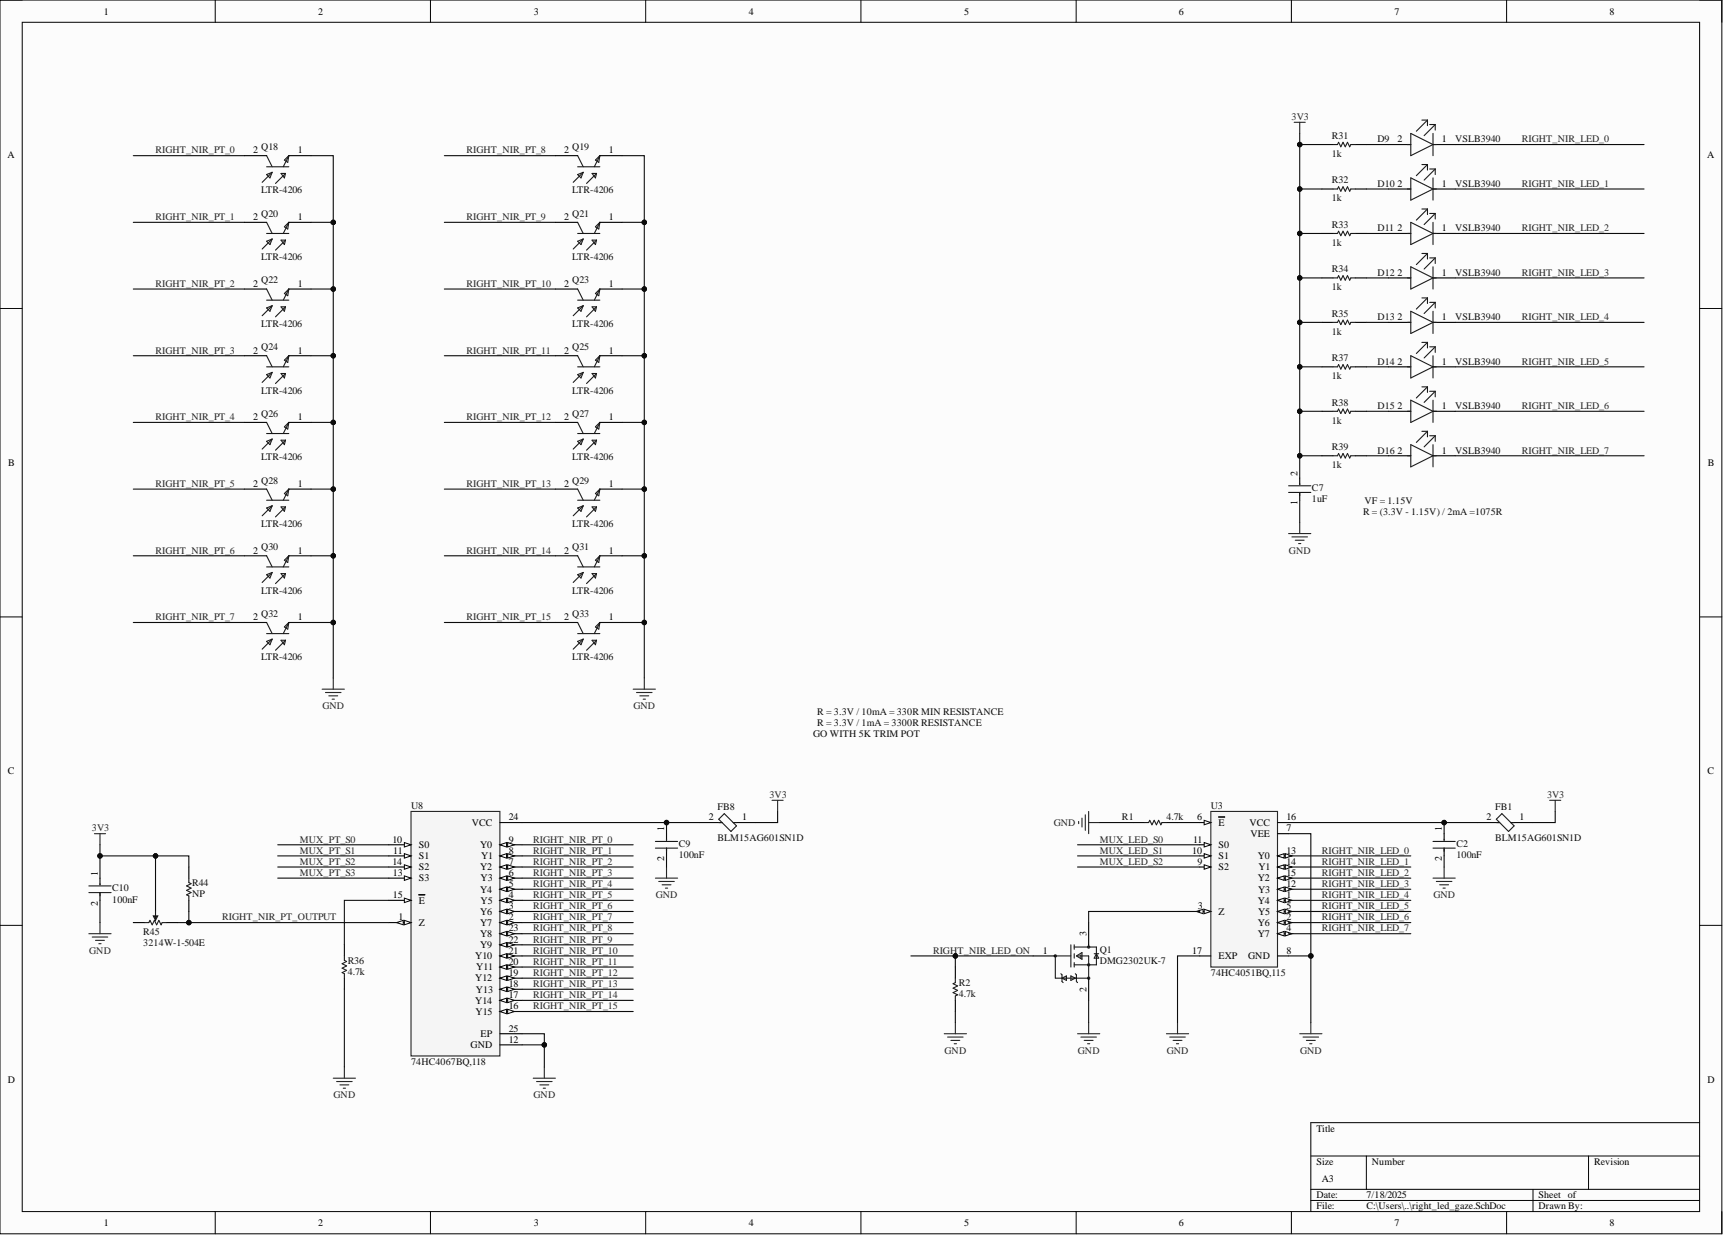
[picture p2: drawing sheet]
<svg xmlns="http://www.w3.org/2000/svg" width="393mm" height="282mm" viewBox="0 0 393 282" stroke-linecap="round" stroke-linejoin="round" font-family="sans-serif">
<defs><g id="words">
<g font-size="2.3">
<text x="23.7" y="3.3">1</text>
<text x="72.6" y="3.3">2</text>
<text x="121.9" y="3.3">3</text>
<text x="170.9" y="3.3">4</text>
<text x="220.1" y="3.3">5</text>
<text x="269.2" y="3.3">6</text>
<text x="318.4" y="3.3">7</text>
<text x="367.5" y="3.3">8</text>
<text x="1.7" y="36">A</text>
<text x="57.8" y="35">2</text>
<text x="68" y="35">1</text>
<text x="128.8" y="35">2</text>
<text x="139" y="35">1</text>
<text x="319" y="32.5">2</text>
<text x="329.2" y="32.5">1</text>
<text x="389.7" y="36">A</text>
<text x="319" y="42.6">2</text>
<text x="329.2" y="42.6">1</text>
<text x="57.8" y="50.2">2</text>
<text x="68" y="50.2">1</text>
<text x="128.8" y="50.2">2</text>
<text x="139" y="50.2">1</text>
<text x="319" y="52.8">2</text>
<text x="329.2" y="52.8">1</text>
<text x="57.8" y="65.5">2</text>
<text x="68" y="65.5">1</text>
<text x="128.8" y="65.5">2</text>
<text x="139" y="65.5">1</text>
<text x="319" y="62.9">2</text>
<text x="329.2" y="62.9">1</text>
<text x="319" y="73.1">2</text>
<text x="329.2" y="73.1">1</text>
<text x="57.8" y="80.7">2</text>
<text x="68" y="80.7">1</text>
<text x="128.8" y="80.7">2</text>
<text x="139" y="80.7">1</text>
<text x="319" y="83.2">2</text>
<text x="329.2" y="83.2">1</text>
<text x="57.8" y="95.9">2</text>
<text x="68" y="95.9">1</text>
<text x="128.8" y="95.9">2</text>
<text x="139" y="95.9">1</text>
<text x="319" y="93.4">2</text>
<text x="329.2" y="93.4">1</text>
<text x="1.9" y="106.4">B</text>
<text x="319" y="103.5">2</text>
<text x="329.2" y="103.5">1</text>
<text x="389.9" y="106.4">B</text>
<text x="57.8" y="111.1">2</text>
<text x="68" y="111.1">1</text>
<text x="128.8" y="111.1">2</text>
<text x="139" y="111.1">1</text>
<text x="296.2" y="108.6" transform="rotate(-90 296.2 108.6)">2</text>
<text x="296.2" y="115.3" transform="rotate(-90 296.2 115.3)">1</text>
<text x="57.8" y="126.3">2</text>
<text x="68" y="126.3">1</text>
<text x="128.8" y="126.3">2</text>
<text x="139" y="126.3">1</text>
<text x="57.8" y="141.6">2</text>
<text x="68" y="141.6">1</text>
<text x="128.8" y="141.6">2</text>
<text x="139" y="141.6">1</text>
<text x="1.8" y="176.7">C</text>
<text x="389.8" y="176.7">C</text>
<text x="107.7" y="188.5">VCC</text>
<text x="116.1" y="187.2">24</text>
<text x="151.7" y="189.8" transform="rotate(-90 151.7 189.8)">1</text>
<text x="161.8" y="187.2">2</text>
<text x="169.4" y="187.2">1</text>
<text x="273.3" y="187.2">6</text>
<text x="278.2" y="188.5">E</text>
<text x="285.2" y="188.5">VCC</text>
<text x="285.5" y="191">VEE</text>
<text x="293.7" y="187.2">16</text>
<text x="293.7" y="189.8">7</text>
<text x="329.2" y="189.8" transform="rotate(-90 329.2 189.8)">1</text>
<text x="339.3" y="187.2">2</text>
<text x="346.9" y="187.2">1</text>
<text x="89.6" y="192.3">10</text>
<text x="89.6" y="197.4">14</text>
<text x="89.8" y="194.8">11</text>
<text x="95.6" y="193.6">S0</text>
<text x="95.6" y="196.1">S1</text>
<text x="109.6" y="193.6">Y0</text>
<text x="109.8" y="196.1">Y1</text>
<text x="116.1" y="192.3">9</text>
<text x="116.1" y="194.8">8</text>
<text x="116.1" y="197.4">7</text>
<text x="151.7" y="196.6" transform="rotate(-90 151.7 196.6)">2</text>
<text x="272.2" y="194.8">10</text>
<text x="272.4" y="192.3">11</text>
<text x="273.4" y="197.4">9</text>
<text x="278.2" y="193.6">S0</text>
<text x="278.2" y="196.1">S1</text>
<text x="287.2" y="196.1">Y0</text>
<text x="293.7" y="194.8">13</text>
<text x="293.7" y="197.4">14</text>
<text x="329.2" y="196.6" transform="rotate(-90 329.2 196.6)">2</text>
<text x="22.3" y="199.9" transform="rotate(-90 22.3 199.9)">1</text>
<text x="89.7" y="199.9">13</text>
<text x="95.6" y="198.6">S2</text>
<text x="95.6" y="201.2">S3</text>
<text x="109.6" y="198.6">Y2</text>
<text x="109.6" y="203.7">Y4</text>
<text x="109.7" y="201.2">Y3</text>
<text x="116.1" y="199.9">6</text>
<text x="116.1" y="202.4">5</text>
<text x="278.2" y="198.6">S2</text>
<text x="287.2" y="201.2">Y2</text>
<text x="287.2" y="203.7">Y3</text>
<text x="287.3" y="198.6">Y1</text>
<text x="293.7" y="199.9">15</text>
<text x="293.7" y="202.4">12</text>
<text x="22.3" y="206.8" transform="rotate(-90 22.3 206.8)">2</text>
<text x="89.7" y="205">15</text>
<text x="95.6" y="206.3">E</text>
<text x="109.6" y="208.8">Y6</text>
<text x="109.7" y="206.3">Y5</text>
<text x="116.1" y="205">4</text>
<text x="116.1" y="207.5">3</text>
<text x="273.5" y="207.5">3</text>
<text x="278.2" y="208.8">Z</text>
<text x="287.2" y="206.3">Y4</text>
<text x="287.2" y="208.8">Y5</text>
<text x="293.7" y="205">1</text>
<text x="293.7" y="207.5">5</text>
<text x="91" y="210.1">1</text>
<text x="95.6" y="211.3">Z</text>
<text x="109.6" y="211.3">Y7</text>
<text x="109.6" y="213.9">Y8</text>
<text x="116.1" y="210.1">2</text>
<text x="116.1" y="212.6">23</text>
<text x="116.1" y="215.1">22</text>
<text x="248" y="213.6" transform="rotate(-90 248 213.6)">3</text>
<text x="287.2" y="211.3">Y6</text>
<text x="287.2" y="213.9">Y7</text>
<text x="293.7" y="210.1">2</text>
<text x="293.7" y="212.6">4</text>
<text x="108.5" y="218.9">Y10</text>
<text x="108.7" y="221.5">Y11</text>
<text x="109.6" y="216.4">Y9</text>
<text x="116.1" y="217.7">21</text>
<text x="116.1" y="220.2">20</text>
<text x="238" y="217.7">1</text>
<text x="272.2" y="217.7">17</text>
<text x="278.2" y="218.9">EXP</text>
<text x="285" y="218.9">GND</text>
<text x="293.7" y="217.7">8</text>
<text x="108.5" y="224">Y12</text>
<text x="108.6" y="226.5">Y13</text>
<text x="116.1" y="222.7">19</text>
<text x="116.1" y="225.3">18</text>
<text x="116.1" y="227.8">17</text>
<text x="248" y="226.3" transform="rotate(-90 248 226.3)">2</text>
<text x="108.5" y="229.1">Y14</text>
<text x="108.5" y="231.6">Y15</text>
<text x="116.1" y="230.4">16</text>
<text x="107.4" y="239.2">GND</text>
<text x="109.7" y="236.7">EP</text>
<text x="116.1" y="235.4">25</text>
<text x="116.1" y="238">12</text>
<text x="1.8" y="247.2">D</text>
<text x="389.8" y="247.2">D</text>
<text x="300.5" y="258.3">Title</text>
<text x="300.5" y="265.9">Size</text>
<text x="301.8" y="269.7">A3</text>
<text x="313.2" y="265.9">Number</text>
<text x="363.9" y="265.9">Revision</text>
<text x="300.5" y="273.5">Date:</text>
<text x="311.9" y="273.5">7/18/2025</text>
<text x="351.2" y="273.5">Sheet of</text>
<text x="23.7" y="279.8">1</text>
<text x="72.6" y="279.8">2</text>
<text x="121.9" y="279.8">3</text>
<text x="170.9" y="279.8">4</text>
<text x="220.1" y="279.8">5</text>
<text x="269.2" y="279.8">6</text>
<text x="300.5" y="276">File:</text>
<text x="311.9" y="276">C:\Users\..\right_led_gaze.SchDoc</text>
<text x="318.4" y="279.8">7</text>
<text x="351.2" y="276">Drawn By:</text>
<text x="367.5" y="279.8">8</text>
</g>
<g font-size="2.3" fill="#262626">
<text x="294.9" y="27.4">3V3</text>
<text x="35.5" y="35">RIGHT_NIR_PT_0</text>
<text x="106.5" y="35">RIGHT_NIR_PT_8</text>
<text x="347.4" y="32.5">RIGHT_NIR_LED_0</text>
<text x="347.4" y="42.6">RIGHT_NIR_LED_1</text>
<text x="35.5" y="50.2">RIGHT_NIR_PT_1</text>
<text x="106.5" y="50.2">RIGHT_NIR_PT_9</text>
<text x="347.4" y="52.8">RIGHT_NIR_LED_2</text>
<text x="35.5" y="65.5">RIGHT_NIR_PT_2</text>
<text x="106.5" y="65.5">RIGHT_NIR_PT_10</text>
<text x="347.4" y="62.9">RIGHT_NIR_LED_3</text>
<text x="347.4" y="73.1">RIGHT_NIR_LED_4</text>
<text x="35.5" y="80.7">RIGHT_NIR_PT_3</text>
<text x="106.5" y="80.7">RIGHT_NIR_PT_11</text>
<text x="347.4" y="83.2">RIGHT_NIR_LED_5</text>
<text x="35.5" y="95.9">RIGHT_NIR_PT_4</text>
<text x="106.5" y="95.9">RIGHT_NIR_PT_12</text>
<text x="347.4" y="93.4">RIGHT_NIR_LED_6</text>
<text x="347.4" y="103.5">RIGHT_NIR_LED_7</text>
<text x="35.5" y="111.1">RIGHT_NIR_PT_5</text>
<text x="106.5" y="111.1">RIGHT_NIR_PT_13</text>
<text x="35.5" y="126.3">RIGHT_NIR_PT_6</text>
<text x="106.5" y="126.3">RIGHT_NIR_PT_14</text>
<text x="294.3" y="126.3">GND</text>
<text x="35.5" y="141.6">RIGHT_NIR_PT_7</text>
<text x="106.5" y="141.6">RIGHT_NIR_PT_15</text>
<text x="73.6" y="161.9">GND</text>
<text x="144.6" y="161.9">GND</text>
<text x="175.7" y="182.2">3V3</text>
<text x="353.2" y="182.2">3V3</text>
<text x="21" y="189.8">3V3</text>
<text x="240.6" y="188.5">GND</text>
<text x="68.5" y="192.3">MUX_PT_S0</text>
<text x="68.5" y="194.8">MUX_PT_S1</text>
<text x="68.5" y="197.4">MUX_PT_S2</text>
<text x="121.7" y="192.3">RIGHT_NIR_PT_0</text>
<text x="121.7" y="194.8">RIGHT_NIR_PT_1</text>
<text x="121.7" y="197.4">RIGHT_NIR_PT_2</text>
<text x="251.1" y="192.3">MUX_LED_S0</text>
<text x="251.1" y="194.8">MUX_LED_S1</text>
<text x="251.1" y="197.4">MUX_LED_S2</text>
<text x="301.8" y="194.8">RIGHT_NIR_LED_0</text>
<text x="301.8" y="197.4">RIGHT_NIR_LED_1</text>
<text x="68.5" y="199.9">MUX_PT_S3</text>
<text x="121.7" y="199.9">RIGHT_NIR_PT_3</text>
<text x="121.7" y="202.4">RIGHT_NIR_PT_4</text>
<text x="301.8" y="199.9">RIGHT_NIR_LED_2</text>
<text x="301.8" y="202.4">RIGHT_NIR_LED_3</text>
<text x="121.7" y="205">RIGHT_NIR_PT_5</text>
<text x="121.7" y="207.5">RIGHT_NIR_PT_6</text>
<text x="149.7" y="205">GND</text>
<text x="301.8" y="205">RIGHT_NIR_LED_4</text>
<text x="301.8" y="207.5">RIGHT_NIR_LED_5</text>
<text x="327.2" y="205">GND</text>
<text x="50.7" y="210.1">RIGHT_NIR_PT_OUTPUT</text>
<text x="121.7" y="210.1">RIGHT_NIR_PT_7</text>
<text x="121.7" y="212.6">RIGHT_NIR_PT_8</text>
<text x="121.7" y="215.1">RIGHT_NIR_PT_9</text>
<text x="301.8" y="210.1">RIGHT_NIR_LED_6</text>
<text x="301.8" y="212.6">RIGHT_NIR_LED_7</text>
<text x="20.4" y="217.7">GND</text>
<text x="121.7" y="217.7">RIGHT_NIR_PT_10</text>
<text x="121.7" y="220.2">RIGHT_NIR_PT_11</text>
<text x="213" y="217.7">RIGHT_NIR_LED_ON</text>
<text x="121.7" y="222.7">RIGHT_NIR_PT_12</text>
<text x="121.7" y="225.3">RIGHT_NIR_PT_13</text>
<text x="121.7" y="227.8">RIGHT_NIR_PT_14</text>
<text x="121.7" y="230.4">RIGHT_NIR_PT_15</text>
<text x="215.6" y="240.5">GND</text>
<text x="246.1" y="240.5">GND</text>
<text x="266.4" y="240.5">GND</text>
<text x="296.8" y="240.5">GND</text>
<text x="76.2" y="250.6">GND</text>
<text x="121.8" y="250.6">GND</text>
</g>
<g font-size="2.3" fill="#0e0e0e">
<text x="59.6" y="34.3">Q18</text>
<text x="130.6" y="34.3">Q19</text>
<text x="304.1" y="35.8">1k</text>
<text x="304.1" y="31.7">R31</text>
<text x="314.5" y="32.5">D9</text>
<text x="332.2" y="32.5">VSLB3940</text>
<text x="304.1" y="41.9">R32</text>
<text x="59.6" y="44.2">LTR-4206</text>
<text x="130.6" y="44.2">LTR-4206</text>
<text x="304.1" y="45.9">1k</text>
<text x="314.5" y="42.6">D10</text>
<text x="332.2" y="42.6">VSLB3940</text>
<text x="59.6" y="49.5">Q20</text>
<text x="130.6" y="49.5">Q21</text>
<text x="304.1" y="52">R33</text>
<text x="314.5" y="52.8">D11</text>
<text x="332.2" y="52.8">VSLB3940</text>
<text x="59.6" y="59.4">LTR-4206</text>
<text x="130.6" y="59.4">LTR-4206</text>
<text x="304.1" y="56.1">1k</text>
<text x="59.6" y="64.7">Q22</text>
<text x="130.6" y="64.7">Q23</text>
<text x="304.1" y="62.2">R34</text>
<text x="314.5" y="62.9">D12</text>
<text x="332.2" y="62.9">VSLB3940</text>
<text x="304.1" y="66.2">1k</text>
<text x="59.6" y="74.6">LTR-4206</text>
<text x="130.6" y="74.6">LTR-4206</text>
<text x="304.1" y="76.4">1k</text>
<text x="304.1" y="72.3">R35</text>
<text x="314.5" y="73.1">D13</text>
<text x="332.2" y="73.1">VSLB3940</text>
<text x="59.6" y="79.9">Q24</text>
<text x="130.6" y="79.9">Q25</text>
<text x="304.1" y="82.5">R37</text>
<text x="314.5" y="83.2">D14</text>
<text x="332.2" y="83.2">VSLB3940</text>
<text x="59.6" y="89.8">LTR-4206</text>
<text x="130.6" y="89.8">LTR-4206</text>
<text x="304.1" y="86.5">1k</text>
<text x="59.6" y="95.1">Q26</text>
<text x="130.6" y="95.1">Q27</text>
<text x="304.1" y="92.6">R38</text>
<text x="314.5" y="93.4">D15</text>
<text x="332.2" y="93.4">VSLB3940</text>
<text x="304.1" y="96.7">1k</text>
<text x="59.6" y="105">LTR-4206</text>
<text x="130.6" y="105">LTR-4206</text>
<text x="304.1" y="106.8">1k</text>
<text x="304.1" y="102.8">R39</text>
<text x="314.5" y="103.5">D16</text>
<text x="332.2" y="103.5">VSLB3940</text>
<text x="59.6" y="110.4">Q28</text>
<text x="130.6" y="110.4">Q29</text>
<text x="299.5" y="112.1">C7</text>
<text x="299.5" y="114.7">1uF</text>
<text x="311.2" y="117.5">R = (3.3V - 1.15V) / 2mA =1075R</text>
<text x="311.5" y="114.9">VF = 1.15V</text>
<text x="59.6" y="120.3">LTR-4206</text>
<text x="59.6" y="125.6">Q30</text>
<text x="130.6" y="120.3">LTR-4206</text>
<text x="130.6" y="125.6">Q31</text>
<text x="59.6" y="135.5">LTR-4206</text>
<text x="130.6" y="135.5">LTR-4206</text>
<text x="59.6" y="140.8">Q32</text>
<text x="130.6" y="140.8">Q33</text>
<text x="59.6" y="150.7">LTR-4206</text>
<text x="130.6" y="150.7">LTR-4206</text>
<text x="186.6" y="163.1">R = 3.3V / 10mA = 330R MIN RESISTANCE</text>
<text x="186.6" y="165.7">R = 3.3V / 1mA = 3300R RESISTANCE</text>
<text x="185.6" y="168.2">GO WITH 5K TRIM POT</text>
<text x="93.8" y="184.7">U8</text>
<text x="163.8" y="184.9">FB8</text>
<text x="276.4" y="184.7">U3</text>
<text x="341.3" y="184.9">FB1</text>
<text x="256.1" y="187.2">R1</text>
<text x="266.3" y="187.2">4.7k</text>
<text x="155" y="195.9">100nF</text>
<text x="155" y="193.3">C9</text>
<text x="163.8" y="192">BLM15AG601SN1D</text>
<text x="332.5" y="195.9">100nF</text>
<text x="332.5" y="193.3">C2</text>
<text x="341.3" y="192">BLM15AG601SN1D</text>
<text x="25.6" y="203.5">C10</text>
<text x="43.9" y="202.2">R44</text>
<text x="25.6" y="206">100nF</text>
<text x="43.9" y="204.7">NP</text>
<text x="32.7" y="213.4">R45</text>
<text x="32.7" y="215.9">3214W-1-504E</text>
<text x="79.4" y="220">R36</text>
<text x="251.1" y="217.4">Q1</text>
<text x="251.1" y="220">DMG2302UK-7</text>
<text x="79.4" y="222.5">4.7k</text>
<text x="218.9" y="227.6">4.7k</text>
<text x="218.9" y="225">R2</text>
<text x="276.4" y="222.7">74HC4051BQ,115</text>
<text x="93.8" y="243">74HC4067BQ,118</text>
</g>
</g></defs>
<path d="M0 0h393.1v281.6h-393.1z" fill-rule="evenodd" fill="#fcfcfc"/>
<path d="M0 0h393.1v281.6h-393.1z" fill="none" stroke="#000" stroke-width=".23"/>
<path d="M5.1 5.1h382.9v271.4h-382.9z" fill-rule="evenodd" fill="#fcfcfc"/>
<g fill="none" stroke="#000" stroke-width=".23">
<path d="M0 0h5.1M5.1 5.1h382.9v271.4h-382.9zM49.1 0v5.1M98.3 0v5.1M147.4 0v5.1M196.5 0v5.1M245.7 0v5.1M294.8 0v5.1M343.9 0v5.1M388 0h5.1v5.1M0 70.4h5.1M388 70.4h5.1"/>
<path d="M0 140.8h5.1M388 140.8h5.1M0 211.2h5.1M388 211.2h5.1M388 256.2h-88.8v20.3M49.1 276.5v5.1M98.3 276.5v5.1M147.4 276.5v5.1M196.5 276.5v5.1M245.7 276.5v5.1M294.8 276.5v5.1M299.2 263.8h88.8"/>
<path d="M299.2 271.4h88.8M299.2 274h88.8M311.9 263.8v7.6M343.9 276.5v5.1M350 271.4v5.1M362.7 263.8v7.6M393.1 276.5v5.1"/>
</g>
<path d="M93.8 185.2h20.3v55.8h-20.3z" fill-rule="evenodd" fill="#f5f5f5"/>
<path d="M93.8 185.2h20.3v55.8h-20.3z" fill="none" stroke="#262626" stroke-width=".25"/>
<path d="M88.8 192.8h5" fill="none" stroke="#000" stroke-width=".25"/>
<path d="M92.3 192.3l1.5 .5-1.5 .5z" fill="#fbfbfb"/>
<path d="M92.3 192.3l1.5 .5-1.5 .5z" fill="none" stroke="#000" stroke-width=".23"/>
<path d="M88.8 195.3h5" fill="none" stroke="#000" stroke-width=".25"/>
<path d="M92.3 194.8l1.5 .5-1.5 .6z" fill="#fbfbfb"/>
<path d="M92.3 194.8l1.5 .5-1.5 .6z" fill="none" stroke="#000" stroke-width=".23"/>
<path d="M88.8 197.9h5" fill="none" stroke="#000" stroke-width=".25"/>
<path d="M92.3 197.4l1.5 .5-1.5 .5z" fill="#fbfbfb"/>
<path d="M92.3 197.4l1.5 .5-1.5 .5z" fill="none" stroke="#000" stroke-width=".23"/>
<path d="M88.8 200.4h5" fill="none" stroke="#000" stroke-width=".25"/>
<path d="M92.3 199.9l1.5 .5-1.5 .5z" fill="#fbfbfb"/>
<path d="M92.3 199.9l1.5 .5-1.5 .5z" fill="none" stroke="#000" stroke-width=".23"/>
<path d="M88.8 205.5h5" fill="none" stroke="#000" stroke-width=".25"/>
<path d="M92.3 205l1.5 .5-1.5 .5z" fill="#fbfbfb"/>
<path d="M92.3 205l1.5 .5-1.5 .5z" fill="none" stroke="#000" stroke-width=".23"/>
<path d="M88.8 210.6h5M95.6 204.2h1.4" fill="none" stroke="#000" stroke-width=".25"/>
<path d="M92.3 210.1l1.5 .5-1.5 .5z" fill="#fbfbfb"/>
<path d="M92.3 210.1l1.5 .5-1.5 .5z" fill="none" stroke="#000" stroke-width=".23"/>
<path d="M90.5 210.6l1.6-.5v1z" fill="#fbfbfb"/>
<path d="M90.5 210.6l1.6-.5v1z" fill="none" stroke="#000" stroke-width=".23"/>
<path d="M114.1 187.7h5.1M114.1 192.8h5.1" fill="none" stroke="#000" stroke-width=".25"/>
<path d="M114.1 192.8l1.5-.5v1z" fill="#fbfbfb"/>
<path d="M114.1 192.8l1.5-.5v1z" fill="none" stroke="#000" stroke-width=".23"/>
<path d="M115.9 192.3l1.5 .5-1.5 .5z" fill="#fbfbfb"/>
<path d="M115.9 192.3l1.5 .5-1.5 .5z" fill="none" stroke="#000" stroke-width=".23"/>
<path d="M114.1 195.3h5.1" fill="none" stroke="#000" stroke-width=".25"/>
<path d="M114.1 195.3l1.5-.5v1.1z" fill="#fbfbfb"/>
<path d="M114.1 195.3l1.5-.5v1.1z" fill="none" stroke="#000" stroke-width=".23"/>
<path d="M115.9 194.8l1.5 .5-1.5 .6z" fill="#fbfbfb"/>
<path d="M115.9 194.8l1.5 .5-1.5 .6z" fill="none" stroke="#000" stroke-width=".23"/>
<path d="M114.1 197.9h5.1" fill="none" stroke="#000" stroke-width=".25"/>
<path d="M114.1 197.9l1.5-.5v1z" fill="#fbfbfb"/>
<path d="M114.1 197.9l1.5-.5v1z" fill="none" stroke="#000" stroke-width=".23"/>
<path d="M115.9 197.4l1.5 .5-1.5 .5z" fill="#fbfbfb"/>
<path d="M115.9 197.4l1.5 .5-1.5 .5z" fill="none" stroke="#000" stroke-width=".23"/>
<path d="M114.1 200.4h5.1" fill="none" stroke="#000" stroke-width=".25"/>
<path d="M114.1 200.4l1.5-.5v1z" fill="#fbfbfb"/>
<path d="M114.1 200.4l1.5-.5v1z" fill="none" stroke="#000" stroke-width=".23"/>
<path d="M115.9 199.9l1.5 .5-1.5 .5z" fill="#fbfbfb"/>
<path d="M115.9 199.9l1.5 .5-1.5 .5z" fill="none" stroke="#000" stroke-width=".23"/>
<path d="M114.1 203h5.1" fill="none" stroke="#000" stroke-width=".25"/>
<path d="M114.1 203l1.5-.6v1.1z" fill="#fbfbfb"/>
<path d="M114.1 203l1.5-.6v1.1z" fill="none" stroke="#000" stroke-width=".23"/>
<path d="M115.9 202.4l1.5 .6-1.5 .5z" fill="#fbfbfb"/>
<path d="M115.9 202.4l1.5 .6-1.5 .5z" fill="none" stroke="#000" stroke-width=".23"/>
<path d="M114.1 205.5h5.1" fill="none" stroke="#000" stroke-width=".25"/>
<path d="M114.1 205.5l1.5-.5v1z" fill="#fbfbfb"/>
<path d="M114.1 205.5l1.5-.5v1z" fill="none" stroke="#000" stroke-width=".23"/>
<path d="M115.9 205l1.5 .5-1.5 .5z" fill="#fbfbfb"/>
<path d="M115.9 205l1.5 .5-1.5 .5z" fill="none" stroke="#000" stroke-width=".23"/>
<path d="M114.1 208h5.1" fill="none" stroke="#000" stroke-width=".25"/>
<path d="M114.1 208l1.5-.5v1z" fill="#fbfbfb"/>
<path d="M114.1 208l1.5-.5v1z" fill="none" stroke="#000" stroke-width=".23"/>
<path d="M115.9 207.5l1.5 .5-1.5 .5z" fill="#fbfbfb"/>
<path d="M115.9 207.5l1.5 .5-1.5 .5z" fill="none" stroke="#000" stroke-width=".23"/>
<path d="M114.1 210.6h5.1" fill="none" stroke="#000" stroke-width=".25"/>
<path d="M114.1 210.6l1.5-.5v1z" fill="#fbfbfb"/>
<path d="M114.1 210.6l1.5-.5v1z" fill="none" stroke="#000" stroke-width=".23"/>
<path d="M115.9 210.1l1.5 .5-1.5 .5z" fill="#fbfbfb"/>
<path d="M115.9 210.1l1.5 .5-1.5 .5z" fill="none" stroke="#000" stroke-width=".23"/>
<path d="M114.1 213.1h5.1" fill="none" stroke="#000" stroke-width=".25"/>
<path d="M114.1 213.1l1.5-.5v1z" fill="#fbfbfb"/>
<path d="M114.1 213.1l1.5-.5v1z" fill="none" stroke="#000" stroke-width=".23"/>
<path d="M115.9 212.6l1.5 .5-1.5 .5z" fill="#fbfbfb"/>
<path d="M115.9 212.6l1.5 .5-1.5 .5z" fill="none" stroke="#000" stroke-width=".23"/>
<path d="M114.1 215.6h5.1" fill="none" stroke="#000" stroke-width=".25"/>
<path d="M114.1 215.6l1.5-.5v1z" fill="#fbfbfb"/>
<path d="M114.1 215.6l1.5-.5v1z" fill="none" stroke="#000" stroke-width=".23"/>
<path d="M115.9 215.1l1.5 .5-1.5 .5z" fill="#fbfbfb"/>
<path d="M115.9 215.1l1.5 .5-1.5 .5z" fill="none" stroke="#000" stroke-width=".23"/>
<path d="M114.1 218.2h5.1" fill="none" stroke="#000" stroke-width=".25"/>
<path d="M114.1 218.2l1.5-.5v1z" fill="#fbfbfb"/>
<path d="M114.1 218.2l1.5-.5v1z" fill="none" stroke="#000" stroke-width=".23"/>
<path d="M115.9 217.7l1.5 .5-1.5 .5z" fill="#fbfbfb"/>
<path d="M115.9 217.7l1.5 .5-1.5 .5z" fill="none" stroke="#000" stroke-width=".23"/>
<path d="M114.1 220.7h5.1" fill="none" stroke="#000" stroke-width=".25"/>
<path d="M114.1 220.7l1.5-.5v1z" fill="#fbfbfb"/>
<path d="M114.1 220.7l1.5-.5v1z" fill="none" stroke="#000" stroke-width=".23"/>
<path d="M115.9 220.2l1.5 .5-1.5 .5z" fill="#fbfbfb"/>
<path d="M115.9 220.2l1.5 .5-1.5 .5z" fill="none" stroke="#000" stroke-width=".23"/>
<path d="M114.1 223.3h5.1" fill="none" stroke="#000" stroke-width=".25"/>
<path d="M114.1 223.3l1.5-.6v1.1z" fill="#fbfbfb"/>
<path d="M114.1 223.3l1.5-.6v1.1z" fill="none" stroke="#000" stroke-width=".23"/>
<path d="M115.9 222.7l1.5 .6-1.5 .5z" fill="#fbfbfb"/>
<path d="M115.9 222.7l1.5 .6-1.5 .5z" fill="none" stroke="#000" stroke-width=".23"/>
<path d="M114.1 225.8h5.1" fill="none" stroke="#000" stroke-width=".25"/>
<path d="M114.1 225.8l1.5-.5v1z" fill="#fbfbfb"/>
<path d="M114.1 225.8l1.5-.5v1z" fill="none" stroke="#000" stroke-width=".23"/>
<path d="M115.9 225.3l1.5 .5-1.5 .5z" fill="#fbfbfb"/>
<path d="M115.9 225.3l1.5 .5-1.5 .5z" fill="none" stroke="#000" stroke-width=".23"/>
<path d="M114.1 228.3h5.1" fill="none" stroke="#000" stroke-width=".25"/>
<path d="M114.1 228.3l1.5-.5v1z" fill="#fbfbfb"/>
<path d="M114.1 228.3l1.5-.5v1z" fill="none" stroke="#000" stroke-width=".23"/>
<path d="M115.9 227.8l1.5 .5-1.5 .5z" fill="#fbfbfb"/>
<path d="M115.9 227.8l1.5 .5-1.5 .5z" fill="none" stroke="#000" stroke-width=".23"/>
<path d="M114.1 230.9h5.1" fill="none" stroke="#000" stroke-width=".25"/>
<path d="M114.1 230.9l1.5-.5v1z" fill="#fbfbfb"/>
<path d="M114.1 230.9l1.5-.5v1z" fill="none" stroke="#000" stroke-width=".23"/>
<path d="M115.9 230.4l1.5 .5-1.5 .5z" fill="#fbfbfb"/>
<path d="M115.9 230.4l1.5 .5-1.5 .5z" fill="none" stroke="#000" stroke-width=".23"/>
<g fill="none" stroke="#000" stroke-width=".25">
<path d="M301.8 33h2.5M309.4 33h2.5M301.8 43.1h2.5M301.8 53.3h2.5M309.4 43.1h2.5M309.4 53.3h2.5M301.8 63.4h2.5M301.8 73.6h2.5M309.4 63.4h2.5M309.4 73.6h2.5M301.8 83.7h2.5M301.8 93.9h2.5"/>
<path d="M309.4 83.7h2.5M309.4 93.9h2.5M296.7 109.1v1.5M296.7 112.4v1.8M301.8 104h2.5M309.4 104h2.5M152.2 190.3v1.5M152.2 193.6v1.7M159.8 187.7h5M167.4 187.7h5M30.4 210.6h2.6M35.5 205.5v2.5"/>
<path d="M38 210.6h2.6M78.6 215.6v2.6M78.6 223.3v2.5M114.1 235.9h5.1M114.1 238.5h5.1"/>
</g>
<g fill="none" stroke="#262626" stroke-width=".25">
<path d="M295.4 27.9h2.6M296.7 27.9v2.6M296.7 119.2v2.6M294.2 121.8h5M294.9 122.5h3.6M295.7 123.3h2M296.5 124.1h.5M73.5 157.3h5.1M74.3 158.1h3.6M75.1 158.8h2M75.8 159.6h.5M76.1 154.8v2.5"/>
<path d="M144.6 157.3h5M145.3 158.1h3.6M146.1 158.8h2M146.8 159.6h.5M147.1 154.8v2.5M152.2 197.9v2.5M176.3 182.7h2.5M177.5 182.7v2.5M149.6 200.4h5.1M150.4 201.2h3.5M151.1 201.9h2.1M151.9 202.7h.5"/>
<path d="M76.1 246.1h5.1M76.8 246.8h3.6M77.6 247.6h2M78.4 248.4h.5M78.6 243.5v2.6M121.7 246.1h5.1M122.5 246.8h3.5M123.3 247.6h2M124 248.4h.5M124.3 243.5v2.6"/>
</g>
<g fill="none" stroke="#1c1c1c" stroke-width=".25">
<path d="M304.3 33h1l.3-.5 .5 1 .5-1 .5 1 .5-1 .5 1 .3-.5h1M304.3 43.1h1l.3-.5 .5 1 .5-1 .5 1 .5-1 .5 1 .3-.5h1M304.3 53.3h1l.3-.5 .5 1 .5-1 .5 1 .5-1 .5 1 .3-.5h1M304.3 63.4h1l.3-.5 .5 1 .5-1 .5 1 .5-1 .5 1 .3-.5h1M304.3 73.6h1l.3-.5 .5 1 .5-1 .5 1 .5-1 .5 1 .3-.5h1M304.3 83.7h1l.3-.5 .5 1 .5-1 .5 1 .5-1 .5 1 .3-.5h1M304.3 93.9h1l.3-.5 .5 1 .5-1 .5 1 .5-1 .5 1 .3-.5h1M294.2 112.4h5M294.2 110.9h5M296.7 110.4v.2M296.7 112.4v.8M304.3 104h1l.3-.5 .5 1 .5-1 .5 1 .5-1 .5 1 .3-.5h1"/>
<path d="M149.6 193.6h5.1M149.6 192h5.1M152.2 191.5v.3M152.2 193.6v.7M164.1 187.7h.7M165.3 185.7l2.8 2.8-1.2 1.3-2.8-2.8zM167.4 187.7h.7M33 210.6h1l.2-.5 .5 1 .6-1 .5 1 .5-1 .5 1 .2-.5h1M35.5 208v1M78.6 218.2v1l.5 .2-1 .6 1 .5-1 .5 1 .5-1 .5 .5 .2v1.1"/>
</g>
<path d="M35 209h1l-.5 1.1z" fill="#1c1c1c"/>
<path d="M20.3 203.7h5.1M20.3 202.2h5.1M22.8 201.7v.2M22.8 203.7v.8M35 209h1l-.5 1.1zM43.1 200.4v1l.5 .3-1 .5 1 .5-1 .5 1 .5-1 .5 .5 .3v1" fill="none" stroke="#1c1c1c" stroke-width=".25"/>
<path d="M43.1 197.9v2.5M22.8 200.4v1.5M22.8 203.7v1.8M43.1 205.5v2.5" fill="none" stroke="#000" stroke-width=".25"/>
<path d="M21.6 190.3h2.5M22.8 190.3v2.5M20.3 213.1h5.1M21 213.9h3.6M21.8 214.6h2M22.6 215.4h.5M22.8 210.6v2.5" fill="none" stroke="#262626" stroke-width=".25"/>
<path d="M119.2 235.9h5.1v7.6" fill="none" stroke="#0e0e0e" stroke-width=".25"/>
<circle cx="124.3" cy="238.5" r=".51" fill="#0e0e0e"/>
<circle cx="124.3" cy="238.5" r=".51" fill="none" stroke="#0e0e0e" stroke-width=".23"/>
<path d="M119.2 238.5h5.1" fill="none" stroke="#0e0e0e" stroke-width=".25"/>
<circle cx="124.3" cy="238.5" r=".51" fill="#0e0e0e"/>
<circle cx="124.3" cy="238.5" r=".51" fill="none" stroke="#0e0e0e" stroke-width=".23"/>
<g fill="none" stroke="#0e0e0e" stroke-width=".25">
<path d="M296.7 30.5v2.5h5.1M311.9 33h5.1M332.2 33h43.1M63.4 197.9h25.4M119.2 197.9h25.4M119.2 192.8h25.4M119.2 195.3h25.4M63.4 200.4h25.4M88.8 205.5h-10.2v10.1M119.2 200.4h25.4M119.2 203h25.4M119.2 205.5h25.4"/>
<path d="M119.2 208h25.4M119.2 210.6h25.4M119.2 213.1h25.4M119.2 215.6h25.4M119.2 218.2h25.4M78.6 225.8v17.7M119.2 220.7h25.4M119.2 223.3h25.4M119.2 225.8h25.4M119.2 228.3h25.4M119.2 230.9h25.4"/>
</g>
<circle cx="296.7" cy="33" r=".51" fill="#0e0e0e"/>
<circle cx="296.7" cy="33" r=".51" fill="none" stroke="#0e0e0e" stroke-width=".23"/>
<g fill="none" stroke="#0e0e0e" stroke-width=".25">
<path d="M296.7 33v71h5.1M311.9 43.1h5.1M311.9 53.3h5.1M332.2 43.1h43.1M332.2 53.3h43.1M311.9 63.4h5.1M311.9 73.6h5.1M332.2 63.4h43.1M332.2 73.6h43.1M311.9 83.7h5.1M311.9 93.9h5.1M332.2 83.7h43.1"/>
<path d="M332.2 93.9h43.1M311.9 104h5.1M332.2 104h43.1"/>
</g>
<circle cx="296.7" cy="104" r=".51" fill="#0e0e0e"/>
<circle cx="296.7" cy="104" r=".51" fill="none" stroke="#0e0e0e" stroke-width=".23"/>
<circle cx="296.7" cy="93.9" r=".51" fill="#0e0e0e"/>
<circle cx="296.7" cy="93.9" r=".51" fill="none" stroke="#0e0e0e" stroke-width=".23"/>
<circle cx="296.7" cy="83.7" r=".51" fill="#0e0e0e"/>
<circle cx="296.7" cy="83.7" r=".51" fill="none" stroke="#0e0e0e" stroke-width=".23"/>
<circle cx="296.7" cy="73.6" r=".51" fill="#0e0e0e"/>
<circle cx="296.7" cy="73.6" r=".51" fill="none" stroke="#0e0e0e" stroke-width=".23"/>
<circle cx="296.7" cy="63.4" r=".51" fill="#0e0e0e"/>
<circle cx="296.7" cy="63.4" r=".51" fill="none" stroke="#0e0e0e" stroke-width=".23"/>
<circle cx="296.7" cy="53.3" r=".51" fill="#0e0e0e"/>
<circle cx="296.7" cy="53.3" r=".51" fill="none" stroke="#0e0e0e" stroke-width=".23"/>
<circle cx="296.7" cy="43.1" r=".51" fill="#0e0e0e"/>
<circle cx="296.7" cy="43.1" r=".51" fill="none" stroke="#0e0e0e" stroke-width=".23"/>
<circle cx="296.7" cy="33" r=".51" fill="#0e0e0e"/>
<circle cx="296.7" cy="33" r=".51" fill="none" stroke="#0e0e0e" stroke-width=".23"/>
<path d="M296.7 93.9h5.1" fill="none" stroke="#0e0e0e" stroke-width=".25"/>
<circle cx="296.7" cy="93.9" r=".51" fill="#0e0e0e"/>
<circle cx="296.7" cy="93.9" r=".51" fill="none" stroke="#0e0e0e" stroke-width=".23"/>
<path d="M296.7 83.7h5.1" fill="none" stroke="#0e0e0e" stroke-width=".25"/>
<circle cx="296.7" cy="83.7" r=".51" fill="#0e0e0e"/>
<circle cx="296.7" cy="83.7" r=".51" fill="none" stroke="#0e0e0e" stroke-width=".23"/>
<path d="M296.7 73.6h5.1" fill="none" stroke="#0e0e0e" stroke-width=".25"/>
<circle cx="296.7" cy="73.6" r=".51" fill="#0e0e0e"/>
<circle cx="296.7" cy="73.6" r=".51" fill="none" stroke="#0e0e0e" stroke-width=".23"/>
<path d="M296.7 63.4h5.1" fill="none" stroke="#0e0e0e" stroke-width=".25"/>
<circle cx="296.7" cy="63.4" r=".51" fill="#0e0e0e"/>
<circle cx="296.7" cy="63.4" r=".51" fill="none" stroke="#0e0e0e" stroke-width=".23"/>
<path d="M296.7 53.3h5.1" fill="none" stroke="#0e0e0e" stroke-width=".25"/>
<circle cx="296.7" cy="53.3" r=".51" fill="#0e0e0e"/>
<circle cx="296.7" cy="53.3" r=".51" fill="none" stroke="#0e0e0e" stroke-width=".23"/>
<path d="M296.7 43.1h5.1" fill="none" stroke="#0e0e0e" stroke-width=".25"/>
<circle cx="296.7" cy="43.1" r=".51" fill="#0e0e0e"/>
<circle cx="296.7" cy="43.1" r=".51" fill="none" stroke="#0e0e0e" stroke-width=".23"/>
<path d="M296.7 104v5.1M296.7 114.2v5" fill="none" stroke="#0e0e0e" stroke-width=".25"/>
<circle cx="296.7" cy="104" r=".51" fill="#0e0e0e"/>
<circle cx="296.7" cy="104" r=".51" fill="none" stroke="#0e0e0e" stroke-width=".23"/>
<path d="M30.4 35.5h25.4M30.4 50.7h25.4M71 50.7h5.1" fill="none" stroke="#0e0e0e" stroke-width=".25"/>
<circle cx="76.1" cy="50.7" r=".51" fill="#0e0e0e"/>
<circle cx="76.1" cy="50.7" r=".51" fill="none" stroke="#0e0e0e" stroke-width=".23"/>
<path d="M30.4 66h25.4M71 66h5.1M30.4 81.2h25.4" fill="none" stroke="#0e0e0e" stroke-width=".25"/>
<circle cx="76.1" cy="66" r=".51" fill="#0e0e0e"/>
<circle cx="76.1" cy="66" r=".51" fill="none" stroke="#0e0e0e" stroke-width=".23"/>
<path d="M71 81.2h5.1" fill="none" stroke="#0e0e0e" stroke-width=".25"/>
<circle cx="76.1" cy="81.2" r=".51" fill="#0e0e0e"/>
<circle cx="76.1" cy="81.2" r=".51" fill="none" stroke="#0e0e0e" stroke-width=".23"/>
<path d="M30.4 96.4h25.4M71 96.4h5.1M30.4 111.6h25.4" fill="none" stroke="#0e0e0e" stroke-width=".25"/>
<circle cx="76.1" cy="96.4" r=".51" fill="#0e0e0e"/>
<circle cx="76.1" cy="96.4" r=".51" fill="none" stroke="#0e0e0e" stroke-width=".23"/>
<path d="M71 111.6h5.1" fill="none" stroke="#0e0e0e" stroke-width=".25"/>
<circle cx="76.1" cy="111.6" r=".51" fill="#0e0e0e"/>
<circle cx="76.1" cy="111.6" r=".51" fill="none" stroke="#0e0e0e" stroke-width=".23"/>
<path d="M30.4 126.9h25.4M71 126.9h5.1M30.4 142.1h25.4" fill="none" stroke="#0e0e0e" stroke-width=".25"/>
<circle cx="76.1" cy="126.9" r=".51" fill="#0e0e0e"/>
<circle cx="76.1" cy="126.9" r=".51" fill="none" stroke="#0e0e0e" stroke-width=".23"/>
<path d="M71 142.1h5.1" fill="none" stroke="#0e0e0e" stroke-width=".25"/>
<circle cx="76.1" cy="142.1" r=".51" fill="#0e0e0e"/>
<circle cx="76.1" cy="142.1" r=".51" fill="none" stroke="#0e0e0e" stroke-width=".23"/>
<path d="M101.4 35.5h25.4M101.4 50.7h25.4M142 50.7h5.1" fill="none" stroke="#0e0e0e" stroke-width=".25"/>
<circle cx="147.1" cy="50.7" r=".51" fill="#0e0e0e"/>
<circle cx="147.1" cy="50.7" r=".51" fill="none" stroke="#0e0e0e" stroke-width=".23"/>
<path d="M101.4 66h25.4M142 66h5.1M101.4 81.2h25.4" fill="none" stroke="#0e0e0e" stroke-width=".25"/>
<circle cx="147.1" cy="66" r=".51" fill="#0e0e0e"/>
<circle cx="147.1" cy="66" r=".51" fill="none" stroke="#0e0e0e" stroke-width=".23"/>
<path d="M142 81.2h5.1" fill="none" stroke="#0e0e0e" stroke-width=".25"/>
<circle cx="147.1" cy="81.2" r=".51" fill="#0e0e0e"/>
<circle cx="147.1" cy="81.2" r=".51" fill="none" stroke="#0e0e0e" stroke-width=".23"/>
<path d="M101.4 96.4h25.4M142 96.4h5.1M101.4 111.6h25.4" fill="none" stroke="#0e0e0e" stroke-width=".25"/>
<circle cx="147.1" cy="96.4" r=".51" fill="#0e0e0e"/>
<circle cx="147.1" cy="96.4" r=".51" fill="none" stroke="#0e0e0e" stroke-width=".23"/>
<path d="M142 111.6h5.1" fill="none" stroke="#0e0e0e" stroke-width=".25"/>
<circle cx="147.1" cy="111.6" r=".51" fill="#0e0e0e"/>
<circle cx="147.1" cy="111.6" r=".51" fill="none" stroke="#0e0e0e" stroke-width=".23"/>
<path d="M101.4 126.9h25.4M142 126.9h5.1M101.4 142.1h25.4" fill="none" stroke="#0e0e0e" stroke-width=".25"/>
<circle cx="147.1" cy="126.9" r=".51" fill="#0e0e0e"/>
<circle cx="147.1" cy="126.9" r=".51" fill="none" stroke="#0e0e0e" stroke-width=".23"/>
<path d="M142 142.1h5.1" fill="none" stroke="#0e0e0e" stroke-width=".25"/>
<circle cx="147.1" cy="142.1" r=".51" fill="#0e0e0e"/>
<circle cx="147.1" cy="142.1" r=".51" fill="none" stroke="#0e0e0e" stroke-width=".23"/>
<path d="M71 35.5h5.1v119.3" fill="none" stroke="#0e0e0e" stroke-width=".25"/>
<circle cx="76.1" cy="50.7" r=".51" fill="#0e0e0e"/>
<circle cx="76.1" cy="50.7" r=".51" fill="none" stroke="#0e0e0e" stroke-width=".23"/>
<circle cx="76.1" cy="66" r=".51" fill="#0e0e0e"/>
<circle cx="76.1" cy="66" r=".51" fill="none" stroke="#0e0e0e" stroke-width=".23"/>
<circle cx="76.1" cy="81.2" r=".51" fill="#0e0e0e"/>
<circle cx="76.1" cy="81.2" r=".51" fill="none" stroke="#0e0e0e" stroke-width=".23"/>
<circle cx="76.1" cy="96.4" r=".51" fill="#0e0e0e"/>
<circle cx="76.1" cy="96.4" r=".51" fill="none" stroke="#0e0e0e" stroke-width=".23"/>
<circle cx="76.1" cy="111.6" r=".51" fill="#0e0e0e"/>
<circle cx="76.1" cy="111.6" r=".51" fill="none" stroke="#0e0e0e" stroke-width=".23"/>
<circle cx="76.1" cy="126.9" r=".51" fill="#0e0e0e"/>
<circle cx="76.1" cy="126.9" r=".51" fill="none" stroke="#0e0e0e" stroke-width=".23"/>
<circle cx="76.1" cy="142.1" r=".51" fill="#0e0e0e"/>
<circle cx="76.1" cy="142.1" r=".51" fill="none" stroke="#0e0e0e" stroke-width=".23"/>
<path d="M142 35.5h5.1v119.3" fill="none" stroke="#0e0e0e" stroke-width=".25"/>
<circle cx="147.1" cy="142.1" r=".51" fill="#0e0e0e"/>
<circle cx="147.1" cy="142.1" r=".51" fill="none" stroke="#0e0e0e" stroke-width=".23"/>
<circle cx="147.1" cy="126.9" r=".51" fill="#0e0e0e"/>
<circle cx="147.1" cy="126.9" r=".51" fill="none" stroke="#0e0e0e" stroke-width=".23"/>
<circle cx="147.1" cy="111.6" r=".51" fill="#0e0e0e"/>
<circle cx="147.1" cy="111.6" r=".51" fill="none" stroke="#0e0e0e" stroke-width=".23"/>
<circle cx="147.1" cy="96.4" r=".51" fill="#0e0e0e"/>
<circle cx="147.1" cy="96.4" r=".51" fill="none" stroke="#0e0e0e" stroke-width=".23"/>
<circle cx="147.1" cy="81.2" r=".51" fill="#0e0e0e"/>
<circle cx="147.1" cy="81.2" r=".51" fill="none" stroke="#0e0e0e" stroke-width=".23"/>
<circle cx="147.1" cy="66" r=".51" fill="#0e0e0e"/>
<circle cx="147.1" cy="66" r=".51" fill="none" stroke="#0e0e0e" stroke-width=".23"/>
<circle cx="147.1" cy="50.7" r=".51" fill="#0e0e0e"/>
<circle cx="147.1" cy="50.7" r=".51" fill="none" stroke="#0e0e0e" stroke-width=".23"/>
<path d="M159.8 187.7h-7.6v2.6" fill="none" stroke="#0e0e0e" stroke-width=".25"/>
<circle cx="152.2" cy="187.7" r=".51" fill="#0e0e0e"/>
<circle cx="152.2" cy="187.7" r=".51" fill="none" stroke="#0e0e0e" stroke-width=".23"/>
<path d="M119.2 187.7h33M152.2 195.3v2.6M177.5 185.2v2.5h-5.1" fill="none" stroke="#0e0e0e" stroke-width=".25"/>
<circle cx="152.2" cy="187.7" r=".51" fill="#0e0e0e"/>
<circle cx="152.2" cy="187.7" r=".51" fill="none" stroke="#0e0e0e" stroke-width=".23"/>
<path d="M40.6 210.6h48.2" fill="none" stroke="#0e0e0e" stroke-width=".25"/>
<circle cx="43.1" cy="210.6" r=".51" fill="#0e0e0e"/>
<circle cx="43.1" cy="210.6" r=".51" fill="none" stroke="#0e0e0e" stroke-width=".23"/>
<path d="M43.1 208v2.6" fill="none" stroke="#0e0e0e" stroke-width=".25"/>
<circle cx="43.1" cy="210.6" r=".51" fill="#0e0e0e"/>
<circle cx="43.1" cy="210.6" r=".51" fill="none" stroke="#0e0e0e" stroke-width=".23"/>
<path d="M22.8 192.8v2.5h20.3v2.6" fill="none" stroke="#0e0e0e" stroke-width=".25"/>
<circle cx="35.5" cy="195.3" r=".51" fill="#0e0e0e"/>
<circle cx="35.5" cy="195.3" r=".51" fill="none" stroke="#0e0e0e" stroke-width=".23"/>
<circle cx="22.8" cy="195.3" r=".51" fill="#0e0e0e"/>
<circle cx="22.8" cy="195.3" r=".51" fill="none" stroke="#0e0e0e" stroke-width=".23"/>
<path d="M22.8 195.3v5.1" fill="none" stroke="#0e0e0e" stroke-width=".25"/>
<circle cx="22.8" cy="195.3" r=".51" fill="#0e0e0e"/>
<circle cx="22.8" cy="195.3" r=".51" fill="none" stroke="#0e0e0e" stroke-width=".23"/>
<path d="M35.5 195.3v10.2M22.8 205.5v5.1" fill="none" stroke="#0e0e0e" stroke-width=".25"/>
<circle cx="35.5" cy="195.3" r=".51" fill="#0e0e0e"/>
<circle cx="35.5" cy="195.3" r=".51" fill="none" stroke="#0e0e0e" stroke-width=".23"/>
<path d="M63.4 195.3h25.4M63.4 192.8h25.4" fill="none" stroke="#0e0e0e" stroke-width=".25"/>
<g fill="none" stroke="#000" stroke-width=".25">
<path d="M55.8 35.5h5.1M65.9 35.5h5.1M126.8 35.5h5.1M136.9 35.5h5.1M317 33h5.1M327.1 33h5.1M55.8 50.7h5.1M65.9 50.7h5.1M126.8 50.7h5.1M136.9 50.7h5.1M317 43.1h5.1M317 53.3h5.1"/>
<path d="M327.1 43.1h5.1M327.1 53.3h5.1M55.8 66h5.1M65.9 66h5.1M126.8 66h5.1M136.9 66h5.1M317 63.4h5.1M317 73.6h5.1M327.1 63.4h5.1M327.1 73.6h5.1M55.8 81.2h5.1M55.8 96.4h5.1"/>
<path d="M65.9 81.2h5.1M65.9 96.4h5.1M126.8 81.2h5.1M126.8 96.4h5.1M136.9 81.2h5.1M136.9 96.4h5.1M317 83.7h5.1M317 93.9h5.1M327.1 83.7h5.1M327.1 93.9h5.1M55.8 111.6h5.1M65.9 111.6h5.1"/>
<path d="M126.8 111.6h5.1M136.9 111.6h5.1M317 104h5.1M327.1 104h5.1M55.8 126.9h5.1M65.9 126.9h5.1M126.8 126.9h5.1M136.9 126.9h5.1M55.8 142.1h5.1M65.9 142.1h5.1M126.8 142.1h5.1M136.9 142.1h5.1"/>
<path d="M258.7 187.7h2.5M266.3 187.7h2.5M329.7 190.3v1.5M329.7 193.6v1.7M337.3 187.7h5.1M344.9 187.7h5.1M235.8 218.2h5.1M248.5 210.6v5M218.1 220.7v2.6M218.1 228.3v2.6M248.5 223.3v5"/>
</g>
<g fill="none" stroke="#1c1c1c" stroke-width=".25">
<path d="M60.9 38.1h5M60.9 35.5l1.2 2.6M60.9 39.8l1.2-.5-.5 1.3zM62.1 39.3l-2.3 2.3M64.2 39.6h1l-.3 1zM65.2 39.6l-2.3 2.3M65.9 35.5l-.2 1.5-.8-.5zM65.9 35.5l-1.2 2.6M131.9 38.1h5M131.9 35.5l1.2 2.6M131.9 39.8l1.2-.5-.5 1.3zM133.1 39.3l-2.2 2.3"/>
<path d="M135.2 39.6h1l-.3 1zM136.2 39.6l-2.3 2.3M136.9 35.5l-.2 1.5-.8-.5zM136.9 35.5l-1.2 2.6M321.3 33h.8M322.1 30.5l5 2.5-5 2.5zM324.6 27.4h1.3M324.6 37.6h1.3M325.9 27.4l-2.6 2.5M325.9 27.4v1.3M325.9 37.6v1.2M325.9 37.6l-2.6 2.5"/>
<path d="M326.4 28.4h1.3M326.4 38.6h1.3M327.1 30.5v5M327.1 33h.8M327.7 28.4l-2.6 2.6M327.7 28.4v1.3M327.7 38.6v1.2M327.7 38.6l-2.6 2.5M60.9 53.3h5M60.9 50.7l1.2 2.6M60.9 55.1l1.2-.5-.5 1.2zM62.1 54.6l-2.3 2.2"/>
<path d="M64.2 54.8h1l-.3 1zM65.2 54.8l-2.3 2.3M65.9 50.7l-.2 1.6-.8-.5zM65.9 50.7l-1.2 2.6M131.9 53.3h5M131.9 50.7l1.2 2.6M131.9 55.1l1.2-.5-.5 1.2zM133.1 54.6l-2.2 2.2M135.2 54.8h1l-.3 1zM136.2 54.8l-2.3 2.3M136.9 50.7l-.2 1.6-.8-.5zM136.9 50.7l-1.2 2.6"/>
<path d="M321.3 43.1h.8M321.3 53.3h.8M322.1 40.6l5 2.5-5 2.6zM322.1 50.7l5 2.6-5 2.5zM324.6 47.7h1.3M324.6 57.9h1.3M325.9 47.7v1.3M325.9 57.9v1.2M325.9 47.7l-2.6 2.5M325.9 57.9l-2.6 2.5M326.4 48.7h1.3M326.4 58.9h1.3"/>
<path d="M327.1 40.6v5.1M327.1 50.7v5.1M327.1 43.1h.8M327.1 53.3h.8M327.7 48.7v1.3M327.7 58.9v1.2M327.7 48.7l-2.6 2.6M327.7 58.9l-2.6 2.5M60.9 68.5h5M60.9 66l1.2 2.5M60.9 70.3l1.2-.5-.5 1.2zM62.1 69.8l-2.3 2.3"/>
<path d="M64.2 70h1l-.3 1zM65.2 70l-2.3 2.3M65.9 66l-.2 1.5-.8-.5zM65.9 66l-1.2 2.5M131.9 68.5h5M131.9 66l1.2 2.5M131.9 70.3l1.2-.5-.5 1.2zM133.1 69.8l-2.2 2.3M135.2 70h1l-.3 1zM136.2 70l-2.3 2.3M136.9 66l-.2 1.5-.8-.5zM136.9 66l-1.2 2.5"/>
<path d="M321.3 63.4h.8M321.3 73.6h.8M322.1 60.9l5 2.5-5 2.6zM322.1 71l5 2.6-5 2.5zM324.6 68h1.3M324.6 78.1h1.3M325.9 68v1.3M325.9 78.1v1.3M325.9 68l-2.6 2.5M325.9 78.1l-2.6 2.6M326.4 69h1.3M326.4 79.2h1.3"/>
<path d="M327.1 60.9v5.1M327.1 71v5.1M327.1 63.4h.8M327.1 73.6h.8M327.7 69v1.3M327.7 79.2v1.2M327.7 69l-2.6 2.6M327.7 79.2l-2.6 2.5M60.9 83.7h5M60.9 81.2l1.2 2.5M60.9 85.5l1.2-.5-.5 1.3zM60.9 98.9h5"/>
<path d="M60.9 96.4l1.2 2.5M62.1 85l-2.3 2.3M64.2 85.2h1l-.3 1.1zM65.2 85.2l-2.3 2.3M65.9 81.2l-.2 1.5-.8-.5zM65.9 81.2l-1.2 2.5M65.9 96.4l-.2 1.5-.8-.5zM65.9 96.4l-1.2 2.5M131.9 83.7h5M131.9 98.9h5M131.9 81.2l1.2 2.5M131.9 85.5l1.2-.5-.5 1.3z"/>
<path d="M131.9 96.4l1.2 2.5M133.1 85l-2.2 2.3M135.2 85.2h1l-.3 1.1zM136.2 85.2l-2.3 2.3M136.9 81.2l-.2 1.5-.8-.5zM136.9 81.2l-1.2 2.5M136.9 96.4l-.2 1.5-.8-.5zM136.9 96.4l-1.2 2.5M321.3 83.7h.8M321.3 93.9h.8M322.1 81.2l5 2.5-5 2.6zM322.1 91.3l5 2.6-5 2.5z"/>
<path d="M324.6 88.3h1.3M324.6 98.4h1.3M325.9 88.3v1.3M325.9 98.4v1.3M325.9 88.3l-2.6 2.5M325.9 98.4l-2.6 2.6M326.4 89.3h1.3M326.4 99.5h1.3M327.1 81.2v5.1M327.1 91.3v5.1M327.1 83.7h.8M327.1 93.9h.8"/>
<path d="M327.7 89.3v1.3M327.7 99.5v1.2M327.7 89.3l-2.6 2.5M327.7 99.5l-2.6 2.5M60.9 100.7l1.2-.5-.5 1.3zM60.9 114.2h5M60.9 111.6l1.2 2.6M60.9 115.9l1.2-.5-.5 1.3zM62.1 100.2l-2.3 2.3M62.1 115.4l-2.3 2.3M64.2 100.5h1l-.3 1zM64.2 115.7h1l-.3 1z"/>
<path d="M65.2 100.5l-2.3 2.3M65.2 115.7l-2.3 2.3M65.9 111.6l-.2 1.6-.8-.6zM65.9 111.6l-1.2 2.6M131.9 114.2h5M131.9 100.7l1.2-.5-.5 1.3zM131.9 111.6l1.2 2.6M131.9 115.9l1.2-.5-.5 1.3zM133.1 100.2l-2.2 2.3M133.1 115.4l-2.2 2.3M135.2 100.5h1l-.3 1zM135.2 115.7h1l-.3 1z"/>
<path d="M136.2 100.5l-2.3 2.3M136.2 115.7l-2.3 2.3M136.9 111.6l-.2 1.6-.8-.6zM136.9 111.6l-1.2 2.6M321.3 104h.8M322.1 101.5l5 2.5-5 2.6zM327.1 101.5v5.1M327.1 104h.8M60.9 129.4h5M60.9 126.9l1.2 2.5M60.9 131.2l1.2-.5-.5 1.2zM62.1 130.7l-2.3 2.2"/>
<path d="M64.2 130.9h1l-.3 1zM65.2 130.9l-2.3 2.3M65.9 126.9l-.2 1.5-.8-.5zM65.9 126.9l-1.2 2.5M131.9 129.4h5M131.9 126.9l1.2 2.5M131.9 131.2l1.2-.5-.5 1.2zM133.1 130.7l-2.2 2.2M135.2 130.9h1l-.3 1zM136.2 130.9l-2.3 2.3M136.9 126.9l-.2 1.5-.8-.5zM136.9 126.9l-1.2 2.5"/>
<path d="M60.9 144.6h5M60.9 142.1l1.2 2.5M60.9 146.4l1.2-.5-.5 1.2zM62.1 145.9l-2.3 2.3M64.2 146.1h1l-.3 1zM65.2 146.1l-2.3 2.3M65.9 142.1l-.2 1.5-.8-.5zM65.9 142.1l-1.2 2.5M131.9 144.6h5M131.9 142.1l1.2 2.5M131.9 146.4l1.2-.5-.5 1.2zM133.1 145.9l-2.2 2.3"/>
<path d="M135.2 146.1h1l-.3 1zM136.2 146.1l-2.3 2.3M136.9 142.1l-.2 1.5-.8-.5zM136.9 142.1l-1.2 2.5M261.2 187.7h1l.3-.5 .5 1 .5-1 .5 1 .5-1 .5 1 .3-.5h1M327.1 193.6h5.1M327.1 192h5.1M329.7 191.5v.3M329.7 193.6v.7M341.6 187.7h.8M342.9 185.7l2.8 2.8-1.3 1.3-2.8-2.8zM344.9 187.7h.8"/>
<path d="M244.5 215.6v5.1M244.5 218.2h-3.6v5.1h7.6v-5.1h-2.5M245.2 215.6v1.1M245.2 217.7v1M245.2 219.7v1M245.2 216.1h5.1v4.1h-5.1M245.7 218.2l1.3-.8v1.5zM246.8 217.9v.8M248.5 215.6v.5M249.8 217.7h1M250.3 217.7l.5 1h-1zM218.1 223.3v1l-.5 .2 1 .5-1 .5 1 .5-1 .5 1 .6-.5 .2v1"/>
<path d="M242.2 222.2l.2 .3v1.5l.3 .3M242.4 223.3l1.1-.6v1.1zM244.5 222.7l1 .6-1 .5zM245.5 222.2l.2 .3v1.5l.3 .3"/>
<circle cx="240.9" cy="218.2" r=".26"/>
<circle cx="248.5" cy="216.1" r=".26"/>
<circle cx="248.5" cy="223.3" r=".26"/>
<circle cx="248.5" cy="220.2" r=".26"/>
</g>
<g fill="none" stroke="#262626" stroke-width=".25">
<path d="M329.7 197.9v2.5M327.1 200.4h5.1M327.9 201.2h3.6M328.7 201.9h2M329.4 202.7h.5M215.6 235.9h5M216.3 236.7h3.6M217.1 237.5h2M217.8 238.2h.6M218.1 233.4v2.5M246 235.9h5.1M246.8 236.7h3.5"/>
<path d="M247.5 237.5h2M248.3 238.2h.5M248.5 233.4v2.5M296.7 235.9h5.1M297.5 236.7h3.5M298.2 237.5h2.1M299 238.2h.5M299.2 233.4v2.5"/>
</g>
<path d="M276.4 185.2h15.2v35.5h-15.2z" fill-rule="evenodd" fill="#f5f5f5"/>
<path d="M276.4 185.2h15.2v35.5h-15.2z" fill="none" stroke="#262626" stroke-width=".25"/>
<path d="M273.9 187.7h2.5" fill="none" stroke="#000" stroke-width=".25"/>
<path d="M274.9 187.2l1.5 .5-1.5 .5z" fill="#fbfbfb"/>
<path d="M274.9 187.2l1.5 .5-1.5 .5z" fill="none" stroke="#000" stroke-width=".23"/>
<path d="M273.9 192.8h2.5M278.2 186.5h1.4" fill="none" stroke="#000" stroke-width=".25"/>
<path d="M274.9 192.3l1.5 .5-1.5 .5z" fill="#fbfbfb"/>
<path d="M274.9 192.3l1.5 .5-1.5 .5z" fill="none" stroke="#000" stroke-width=".23"/>
<path d="M273.9 195.3h2.5" fill="none" stroke="#000" stroke-width=".25"/>
<path d="M274.9 194.8l1.5 .5-1.5 .6z" fill="#fbfbfb"/>
<path d="M274.9 194.8l1.5 .5-1.5 .6z" fill="none" stroke="#000" stroke-width=".23"/>
<path d="M273.9 197.9h2.5" fill="none" stroke="#000" stroke-width=".25"/>
<path d="M274.9 197.4l1.5 .5-1.5 .5z" fill="#fbfbfb"/>
<path d="M274.9 197.4l1.5 .5-1.5 .5z" fill="none" stroke="#000" stroke-width=".23"/>
<path d="M273.9 208h2.5" fill="none" stroke="#000" stroke-width=".25"/>
<path d="M274.9 207.5l1.5 .5-1.5 .5z" fill="#fbfbfb"/>
<path d="M274.9 207.5l1.5 .5-1.5 .5z" fill="none" stroke="#000" stroke-width=".23"/>
<path d="M273.1 208l1.6-.5v1z" fill="#fbfbfb"/>
<path d="M273.1 208l1.6-.5v1z" fill="none" stroke="#000" stroke-width=".23"/>
<path d="M291.6 187.7h2.6M291.6 190.3h2.6M291.6 195.3h2.6M273.9 218.2h2.5" fill="none" stroke="#000" stroke-width=".25"/>
<path d="M291.6 195.3l1.6-.5v1.1z" fill="#fbfbfb"/>
<path d="M291.6 195.3l1.6-.5v1.1z" fill="none" stroke="#000" stroke-width=".23"/>
<path d="M293.4 194.8l1.5 .5-1.5 .6z" fill="#fbfbfb"/>
<path d="M293.4 194.8l1.5 .5-1.5 .6z" fill="none" stroke="#000" stroke-width=".23"/>
<path d="M291.6 197.9h2.6" fill="none" stroke="#000" stroke-width=".25"/>
<path d="M291.6 197.9l1.6-.5v1z" fill="#fbfbfb"/>
<path d="M291.6 197.9l1.6-.5v1z" fill="none" stroke="#000" stroke-width=".23"/>
<path d="M293.4 197.4l1.5 .5-1.5 .5z" fill="#fbfbfb"/>
<path d="M293.4 197.4l1.5 .5-1.5 .5z" fill="none" stroke="#000" stroke-width=".23"/>
<path d="M291.6 200.4h2.6" fill="none" stroke="#000" stroke-width=".25"/>
<path d="M291.6 200.4l1.6-.5v1z" fill="#fbfbfb"/>
<path d="M291.6 200.4l1.6-.5v1z" fill="none" stroke="#000" stroke-width=".23"/>
<path d="M293.4 199.9l1.5 .5-1.5 .5z" fill="#fbfbfb"/>
<path d="M293.4 199.9l1.5 .5-1.5 .5z" fill="none" stroke="#000" stroke-width=".23"/>
<path d="M291.6 203h2.6" fill="none" stroke="#000" stroke-width=".25"/>
<path d="M291.6 203l1.6-.6v1.1z" fill="#fbfbfb"/>
<path d="M291.6 203l1.6-.6v1.1z" fill="none" stroke="#000" stroke-width=".23"/>
<path d="M293.4 202.4l1.5 .6-1.5 .5z" fill="#fbfbfb"/>
<path d="M293.4 202.4l1.5 .6-1.5 .5z" fill="none" stroke="#000" stroke-width=".23"/>
<path d="M291.6 205.5h2.6" fill="none" stroke="#000" stroke-width=".25"/>
<path d="M291.6 205.5l1.6-.5v1z" fill="#fbfbfb"/>
<path d="M291.6 205.5l1.6-.5v1z" fill="none" stroke="#000" stroke-width=".23"/>
<path d="M293.4 205l1.5 .5-1.5 .5z" fill="#fbfbfb"/>
<path d="M293.4 205l1.5 .5-1.5 .5z" fill="none" stroke="#000" stroke-width=".23"/>
<path d="M291.6 208h2.6" fill="none" stroke="#000" stroke-width=".25"/>
<path d="M291.6 208l1.6-.5v1z" fill="#fbfbfb"/>
<path d="M291.6 208l1.6-.5v1z" fill="none" stroke="#000" stroke-width=".23"/>
<path d="M293.4 207.5l1.5 .5-1.5 .5z" fill="#fbfbfb"/>
<path d="M293.4 207.5l1.5 .5-1.5 .5z" fill="none" stroke="#000" stroke-width=".23"/>
<path d="M291.6 210.6h2.6" fill="none" stroke="#000" stroke-width=".25"/>
<path d="M291.6 210.6l1.6-.5v1z" fill="#fbfbfb"/>
<path d="M291.6 210.6l1.6-.5v1z" fill="none" stroke="#000" stroke-width=".23"/>
<path d="M293.4 210.1l1.5 .5-1.5 .5z" fill="#fbfbfb"/>
<path d="M293.4 210.1l1.5 .5-1.5 .5z" fill="none" stroke="#000" stroke-width=".23"/>
<path d="M291.6 213.1h2.6" fill="none" stroke="#000" stroke-width=".25"/>
<path d="M291.6 213.1l1.6-.5v1z" fill="#fbfbfb"/>
<path d="M291.6 213.1l1.6-.5v1z" fill="none" stroke="#000" stroke-width=".23"/>
<path d="M293.4 212.6l1.5 .5-1.5 .5z" fill="#fbfbfb"/>
<path d="M293.4 212.6l1.5 .5-1.5 .5z" fill="none" stroke="#000" stroke-width=".23"/>
<path d="M291.6 218.2h2.6" fill="none" stroke="#000" stroke-width=".25"/>
<path d="M246 192.8h27.9M246 195.3h27.9M246 197.9h27.9M294.2 195.3h27.9M294.2 197.9h27.9M208 218.2h27.8M294.2 200.4h27.9M294.2 203h27.9M294.2 205.5h27.9M294.2 208h27.9M294.2 210.6h27.9M294.2 213.1h27.9" fill="none" stroke="#0e0e0e" stroke-width=".25"/>
<circle cx="218.1" cy="218.2" r=".51" fill="#0e0e0e"/>
<circle cx="218.1" cy="218.2" r=".51" fill="none" stroke="#0e0e0e" stroke-width=".23"/>
<path d="M218.1 218.2v2.5M273.9 208h-25.4v2.6M218.1 230.9v2.5M248.5 228.3v5.1" fill="none" stroke="#0e0e0e" stroke-width=".25"/>
<circle cx="218.1" cy="218.2" r=".51" fill="#0e0e0e"/>
<circle cx="218.1" cy="218.2" r=".51" fill="none" stroke="#0e0e0e" stroke-width=".23"/>
<path d="M337.3 187.7h-7.6v2.6" fill="none" stroke="#0e0e0e" stroke-width=".25"/>
<circle cx="329.7" cy="187.7" r=".51" fill="#0e0e0e"/>
<circle cx="329.7" cy="187.7" r=".51" fill="none" stroke="#0e0e0e" stroke-width=".23"/>
<path d="M294.2 187.7h35.5M329.7 195.3v2.6M355 185.2v2.5h-5" fill="none" stroke="#0e0e0e" stroke-width=".25"/>
<circle cx="329.7" cy="187.7" r=".51" fill="#0e0e0e"/>
<circle cx="329.7" cy="187.7" r=".51" fill="none" stroke="#0e0e0e" stroke-width=".23"/>
<path d="M246.2 187.5v.5M247 186.7v2.1M247.8 186v3.5M248.5 185.2v5.1M248.5 187.7h2.6M266.3 235.9h5.1M267 236.7h3.6M267.8 237.5h2M268.6 238.2h.5M268.8 233.4v2.5" fill="none" stroke="#262626" stroke-width=".25"/>
<path d="M294.2 190.3h5v43.1" fill="none" stroke="#0e0e0e" stroke-width=".25"/>
<circle cx="299.3" cy="218.2" r=".51" fill="#0e0e0e"/>
<circle cx="299.3" cy="218.2" r=".51" fill="none" stroke="#0e0e0e" stroke-width=".23"/>
<path d="M294.2 218.2h5" fill="none" stroke="#0e0e0e" stroke-width=".25"/>
<circle cx="299.3" cy="218.2" r=".51" fill="#0e0e0e"/>
<circle cx="299.3" cy="218.2" r=".51" fill="none" stroke="#0e0e0e" stroke-width=".23"/>
<path d="M251.1 187.7h7.6M268.8 187.7h5.1M273.9 218.2h-5.1v15.2" fill="none" stroke="#0e0e0e" stroke-width=".25"/>
<path d="M353.8 182.7h2.5M355 182.7v2.5" fill="none" stroke="#262626" stroke-width=".25"/>
<use href="#words"/>
</svg>
